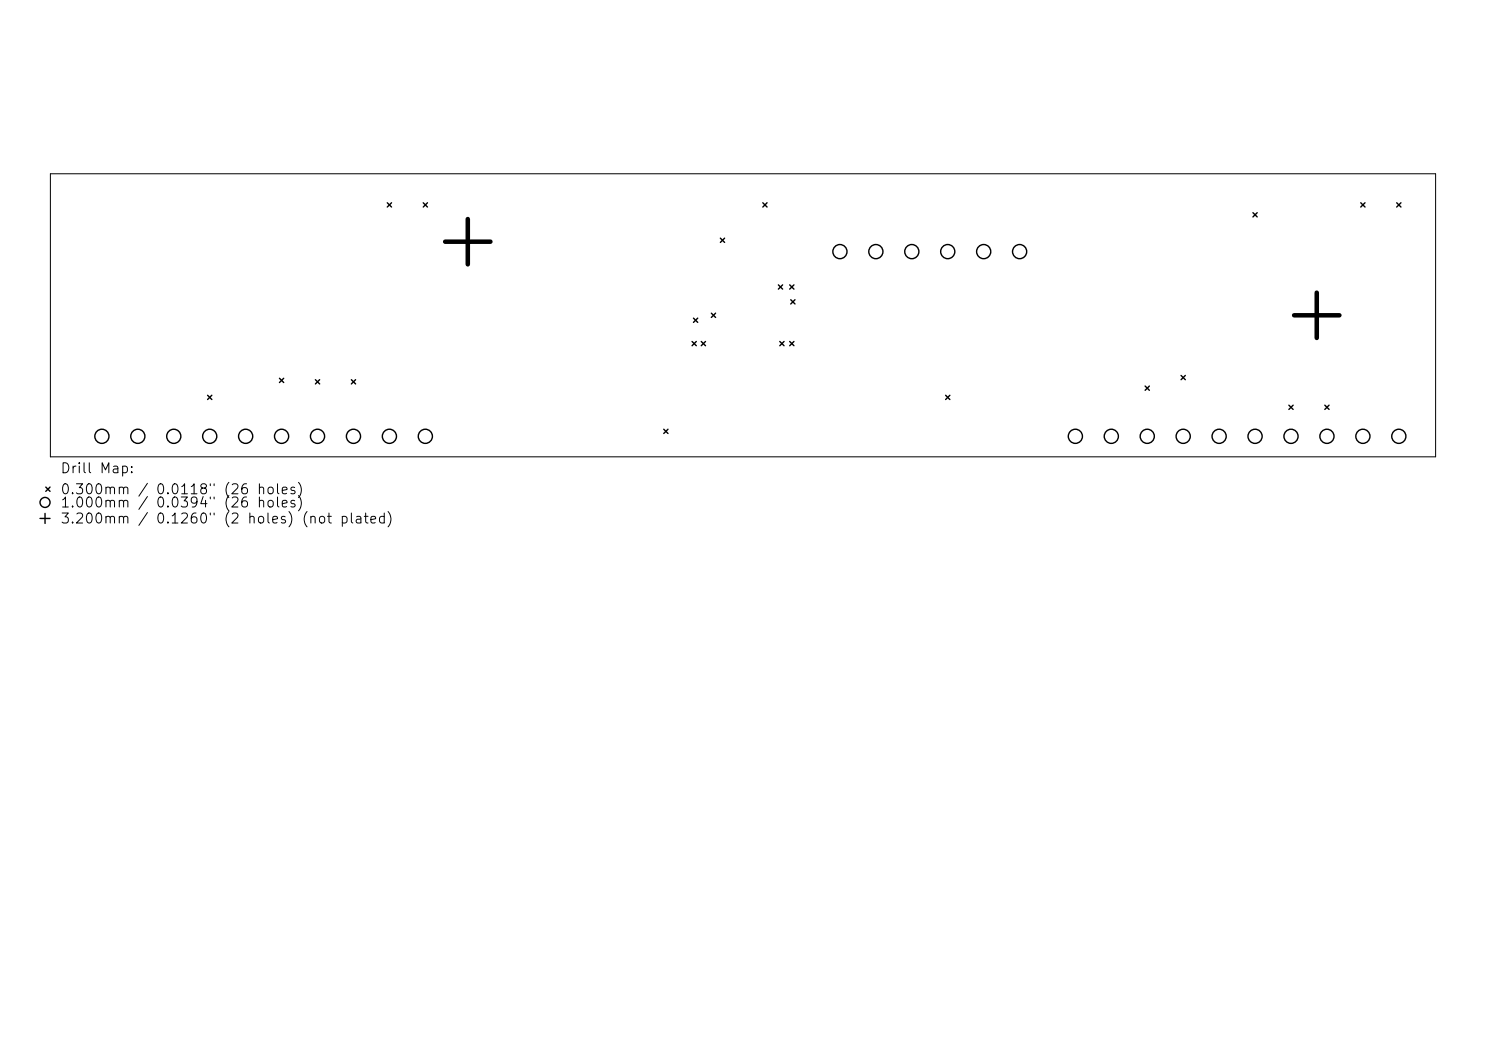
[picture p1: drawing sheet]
<svg xmlns="http://www.w3.org/2000/svg" width="297mm" height="210mm" viewBox="0 0 297 210" stroke-linecap="round" stroke-linejoin="round" font-family="sans-serif">
<defs><g id="words">
<g font-size="2">
<text x="11.9" y="95.1">Drill Map:</text>
<text x="11.9" y="99.3">0.300mm / 0.0118&quot; (26 holes)</text>
<text x="11.9" y="101.9">1.000mm</text>
<text x="31" y="101.9">0.0394&quot;</text>
<text x="11.9" y="105.1">3.200mm / 0.1260&quot; (2 holes) (not plated)</text>
</g>
</g></defs>
<path d="M10.1 34.7h276.8v56.6h-276.8z" fill="none" stroke="#000" stroke-width=".2"/>
<g fill="none" stroke="#000" stroke-width=".28">
<path d="M77.4 40.5l.9 .9M78.3 40.5l-.9 .9M84.6 40.5l.8 .9M85.4 40.5l-.8 .9M144 47.6l.8 .8M144.8 47.6l-.8 .8M152.5 40.5l.8 .9M153.3 40.5l-.8 .9M155.6 56.9l.8 .9M156.4 56.9l-.8 .9M157.8 56.9l.9 .9M158 59.9l.9 .8"/>
<path d="M158.7 56.9l-.9 .9M158.9 59.9l-.9 .8M250.4 42.5l.9 .8M251.3 42.5l-.9 .8M272 40.5l.8 .9M272.8 40.5l-.8 .9M279.2 40.5l.8 .9M280 40.5l-.8 .9M41.5 79l.8 .8M42.3 79l-.8 .8M55.9 75.6l.8 .8M56.7 75.6l-.8 .8"/>
<path d="M63 75.9l.9 .8M63.9 75.9l-.9 .8M70.2 75.9l.9 .8M71.1 75.9l-.9 .8M138.3 68.2l.9 .9M138.6 63.6l.9 .8M139.2 68.2l-.9 .9M139.5 63.6l-.9 .8M140.2 68.2l.8 .9M141 68.2l-.8 .9M142.2 62.6l.8 .8M143 62.6l-.8 .8"/>
<path d="M155.9 68.2l.8 .9M156.7 68.2l-.8 .9M157.8 68.2l.9 .9M158.7 68.2l-.9 .9M189 79l.8 .8M189.8 79l-.8 .8M228.9 77.1l.8 .9M229.7 77.1l-.8 .9M236.1 75l.8 .9M236.9 75l-.8 .9M9.2 97.3l.8 .9M10 97.3l-.8 .9"/>
<path d="M132.7 85.8l.8 .8M133.5 85.8l-.8 .8M257.6 81l.9 .8M258.5 81l-.9 .8M264.8 81l.8 .8M265.6 81l-.8 .8M8 103.6h2M9 102.6v2"/>
<circle cx="167.9" cy="50.3" r="1.41"/>
<circle cx="175.1" cy="50.3" r="1.41"/>
<circle cx="182.2" cy="50.3" r="1.41"/>
<circle cx="189.4" cy="50.3" r="1.41"/>
<circle cx="196.6" cy="50.3" r="1.41"/>
<circle cx="203.8" cy="50.3" r="1.41"/>
<circle cx="20.4" cy="87.2" r="1.41"/>
<circle cx="27.5" cy="87.2" r="1.41"/>
<circle cx="34.7" cy="87.2" r="1.41"/>
<circle cx="41.9" cy="87.2" r="1.41"/>
<circle cx="49.1" cy="87.2" r="1.41"/>
<circle cx="56.3" cy="87.2" r="1.41"/>
<circle cx="63.5" cy="87.2" r="1.41"/>
<circle cx="70.6" cy="87.2" r="1.41"/>
<circle cx="77.8" cy="87.2" r="1.41"/>
<circle cx="85" cy="87.2" r="1.41"/>
<circle cx="214.9" cy="87.2" r="1.41"/>
<circle cx="222.1" cy="87.2" r="1.41"/>
<circle cx="229.3" cy="87.2" r="1.41"/>
<circle cx="236.5" cy="87.2" r="1.41"/>
<circle cx="243.7" cy="87.2" r="1.41"/>
<circle cx="250.8" cy="87.2" r="1.41"/>
<circle cx="258" cy="87.2" r="1.41"/>
<circle cx="265.2" cy="87.2" r="1.41"/>
<circle cx="272.4" cy="87.2" r="1.41"/>
<circle cx="279.6" cy="87.2" r="1.41"/>
<circle cx="9" cy="100.4" r="1"/>
</g>
<path d="M89 48.3h9M93.5 43.8v9M263.2 58.5v9M258.7 63h9" fill="none" stroke="#000" stroke-width=".9"/>
<use href="#words"/>
</svg>
